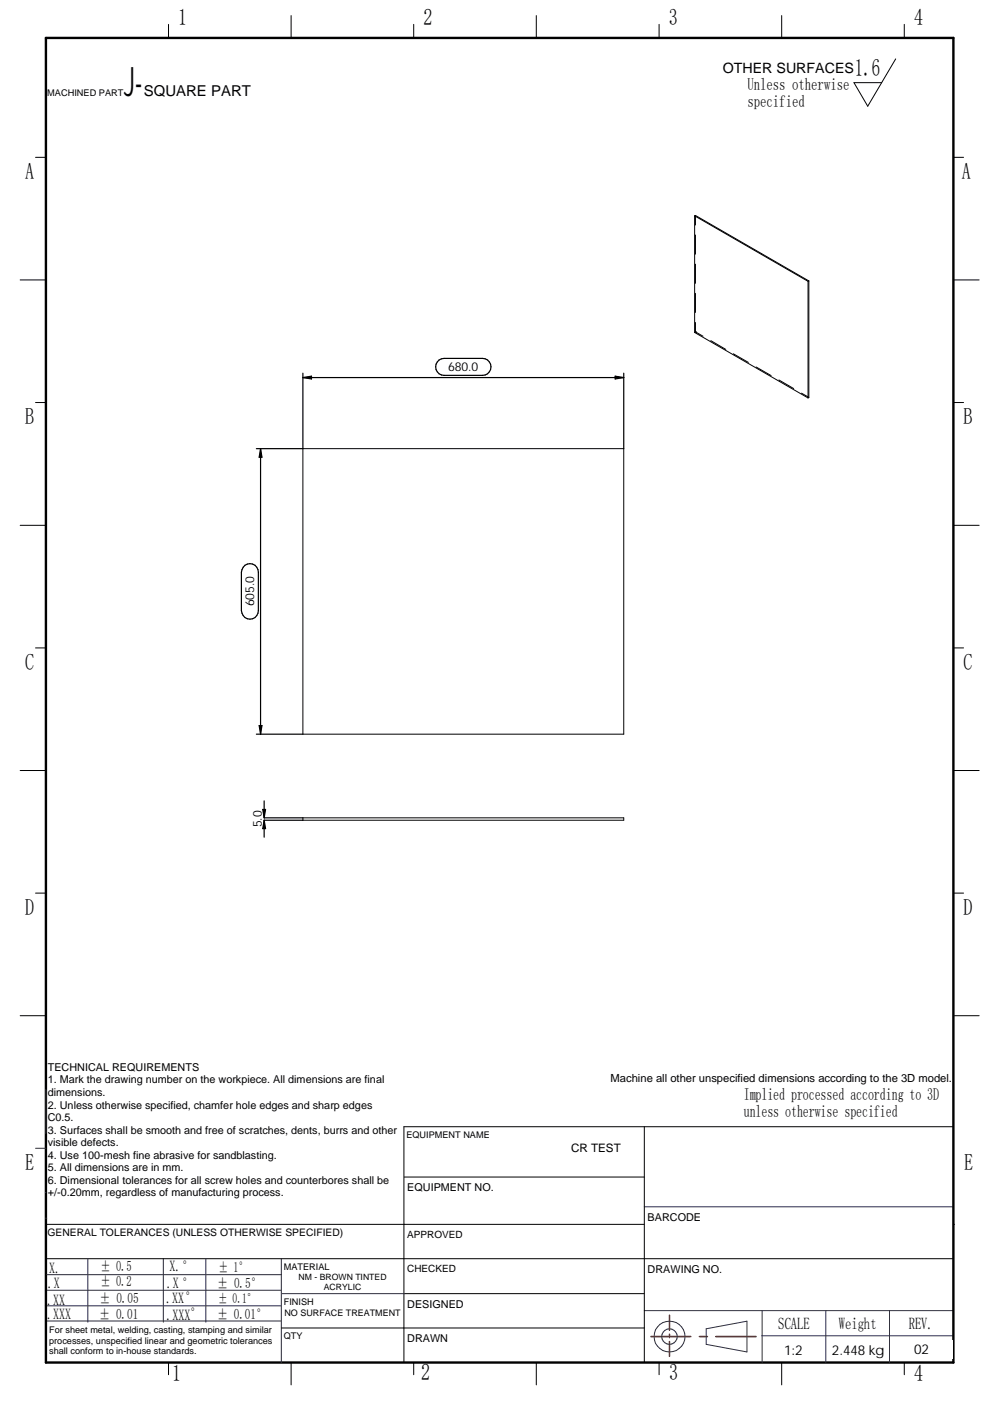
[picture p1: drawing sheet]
<svg xmlns="http://www.w3.org/2000/svg" width="210mm" height="297mm" viewBox="0 0 210 297" stroke-linecap="round" stroke-linejoin="round" font-family="sans-serif">
<defs><g id="words">
<text font-size="8.6" x="26.3" y="20.4">J-</text>
<text font-size="5.1" x="181.3" y="16.2">1.6</text>
<g font-size="4.9">
<text x="37.8" y="5.3">1</text>
<text x="89.8" y="5.3">2</text>
<text x="141.8" y="5.3">3</text>
<text x="193.8" y="5.3">4</text>
<text x="5.3" y="38">A</text>
<text x="204" y="38">A</text>
<text x="5.3" y="90">B</text>
<text x="204.3" y="90">B</text>
<text x="5.3" y="142">C</text>
<text x="204.3" y="142">C</text>
<text x="5.3" y="194">D</text>
<text x="204.3" y="194">D</text>
<text x="5.3" y="248.1">E</text>
<text x="204.4" y="248.1">E</text>
<text x="36.5" y="292.7">1</text>
<text x="89.3" y="292.7">2</text>
<text x="141.9" y="292.7">3</text>
<text x="193.8" y="292.7">4</text>
</g>
<g font-size="3.6">
<text x="158.5" y="19">Unless otherwise</text>
<text x="158.5" y="22.6">specified</text>
<text x="157.7" y="233.1">Implied processed according to 3D</text>
<text x="157.7" y="236.7">unless otherwise specified</text>
<text x="165" y="281.8">SCALE</text>
<text x="177.8" y="281.8">Weight</text>
<text x="192.7" y="281.8">REV.</text>
</g>
<g font-size="3.3">
<text x="10.5" y="269.8">X.</text>
<text x="35.9" y="269.5">X.°</text>
<text x="10.1" y="273">.X</text>
<text x="35.3" y="273.2">.X °</text>
<text x="10" y="276.6">.XX</text>
<text x="10" y="279.7">.XXX</text>
<text x="35.2" y="276.2">.XX°</text>
<text x="35.3" y="279.8">.XXX°</text>
</g>
<text font-size="3.2" x="30.5" y="20.4">SQUARE PART</text>
<g font-size="3">
<text x="153.2" y="15.4">OTHER SURFACES</text>
<text x="21.3" y="269.5">± 0.5</text>
<text x="46.4" y="269.7">± 1°</text>
<text x="21.3" y="272.7">± 0.2</text>
<text x="46.1" y="273.1">± 0.5°</text>
<text x="21" y="279.6">± 0.01</text>
<text x="21.1" y="276.4">± 0.05</text>
<text x="46" y="279.6">± 0.01°</text>
</g>
<g font-size="2.9">
<text x="46.3" y="276.4">± 0.1°</text>
<text x="166.3" y="287.3">1:2</text>
<text x="176.4" y="287.2">2.448 kg</text>
<text x="193.8" y="287.1">02</text>
</g>
<g font-size="2.6">
<text x="95" y="78.7">680.0</text>
<text x="53.9" y="128.6" transform="rotate(-90 53.9 128.6)">605.0</text>
<text x="55.5" y="175.4" transform="rotate(-90 55.5 175.4)">5.0</text>
</g>
<text font-size="2.5" x="121.1" y="244.2">CR TEST</text>
<text font-size="2.4" x="129.5" y="229.5">Machine all other unspecified dimensions according to the 3D model.</text>
<g font-size="2.3">
<text x="10.1" y="227">TECHNICAL REQUIREMENTS</text>
<text x="10.1" y="229.7">1. Mark the drawing number on the workpiece. All dimensions are final</text>
<text x="10.1" y="232.4">dimensions.</text>
<text x="10.1" y="235">2. Unless otherwise specified, chamfer hole edges and sharp edges</text>
<text x="10.1" y="237.7">C0.5.</text>
<text x="10.1" y="240.4">3. Surfaces shall be smooth and free of scratches, dents, burrs and other</text>
<text x="10.1" y="243">visible defects.</text>
<text x="10.1" y="245.7">4. Use 100-mesh fine abrasive for sandblasting.</text>
<text x="10.1" y="248.3">5. All dimensions are in mm.</text>
<text x="10.1" y="251">6. Dimensional tolerances for all screw holes and counterbores shall be</text>
<text x="10.1" y="253.7">+/-0.20mm, regardless of manufacturing process.</text>
<text x="86.3" y="252.6">EQUIPMENT NO.</text>
<text x="137.3" y="258.9">BARCODE</text>
<text x="137.3" y="269.9">DRAWING NO.</text>
<text x="86.3" y="277.3">DESIGNED</text>
<text x="86.3" y="284.6">DRAWN</text>
</g>
<text font-size="2.2" x="10.1" y="262">GENERAL TOLERANCES (UNLESS OTHERWISE SPECIFIED)</text>
<g font-size="2.1">
<text x="86.3" y="262.4">APPROVED</text>
<text x="86.3" y="269.7">CHECKED</text>
</g>
<text font-size="2" x="10" y="20.4">MACHINED PART</text>
<g font-size="1.9">
<text x="86.2" y="241.2">EQUIPMENT NAME</text>
<text x="60.2" y="269.2">MATERIAL</text>
<text x="60.2" y="276.6">FINISH</text>
<text x="60.3" y="278.9">NO SURFACE TREATMENT</text>
<text x="10.4" y="282.6">For sheet metal, welding, casting, stamping and similar</text>
<text x="10.4" y="284.9">processes, unspecified linear and geometric tolerances</text>
<text x="10.4" y="287.1">shall conform to in-house standards.</text>
<text x="60.2" y="283.9">QTY</text>
</g>
<g font-size="1.8">
<text x="63.3" y="271.5">NM - BROWN TINTED</text>
<text x="68.7" y="273.6">ACRYLIC</text>
</g>
</g></defs>
<g fill="none" stroke="#26264c" stroke-width=".21">
<path d="M9.7 231v9.3M7.5 243.5h2.2M9.6 252.9h.1M9.7 258.3h.1M136.6 255.9h65.5M9.6 276.9h50M9.6 273.6h50M9.9 270.3h50M18.6 266.9v13.4M34.6 266.9v13.4M43.6 266.9v13.4M59.6 266.9v22"/>
<path d="M59.8 274.3h26M136.6 277.9h65.5M161.6 277.9v11M175.1 277.9v11M188.6 277.9v11M9.9 280.1h49.7M149.7 281.7l8.7-1.6v6.5l-8.7-1.6zM161.5 283.2h40.6"/>
<circle cx="142" cy="283.4" r="1.64"/>
<circle cx="142" cy="283.4" r="3.3"/>
</g>
<g fill="none" stroke="#000" stroke-width=".21">
<path d="M35.7 5.2v2.8M87.7 5.2v2.8M139.7 5.2v2.8M189.9 12.5l-5.9 10-2.9-5h5.8M191.7 5.2v2.8M7.5 33.4h2.2M202.1 33.4h2.2M4.3 59.4h5.4M202.1 59.4h5.5M7.5 85.3h2.2M202.1 85.3h2.2M4.3 111.4h5.4"/>
<path d="M202.1 111.4h5.5M7.5 137.4h2.2M202.1 137.4h2.2M4.3 163.4h5.4M202.1 163.4h5.5M7.5 189.4h2.2M202.1 189.4h2.2M4.3 215.3h5.4M202.1 215.3h5.5M202.1 238.9h-116.5v50M85.7 249.6h50.9M136.6 259.6h-126.8"/>
<path d="M202.2 259.6h.1M9.7 266.9h192.4M85.8 274.3h50.8M35.7 288.9v2.6M61.7 288.9v4.7M85.6 281.6h51M87.7 288.9v2.6M113.7 288.9v4.7M139.7 288.9v2.6M165.7 288.9v4.7M191.7 288.9v2.6"/>
</g>
<path d="M9.7 8h192.4v280.9h-192.4z" fill="none" stroke="#000" stroke-width=".51"/>
<path d="M141.9 278.8v3.2M138 283.4h8.5M141.9 282.9v.7M141.9 284.4v3.2M148.3 283.4h1.7M151.8 283.4h8.5" fill="none" stroke="#f00" stroke-width=".34"/>
<g fill="#fff">
<path d="M136.9 271.6h64.4v6h-64.4z"/>
<path d="M188.9 284.1h13v4h-13z"/>
<path d="M86 255.1h50.1v3.9h-50.1z"/>
<path d="M59.8 270.2h25.3v4h-25.3z"/>
<path d="M99.9 277.4h21.3v4h-21.3z"/>
<path d="M86.1 244.5h50v4h-50z"/>
<path d="M59.9 277.2h25.2v4.1h-25.2z"/>
<path d="M175.5 284.2h12.9v4h-12.9z"/>
<path d="M161.8 284.3h13v4h-13z"/>
<path d="M137 260.6h64.4v6h-64.4z"/>
</g>
<path d="M61.7 3.3v4.7M113.7 3.3v4.7M165.7 3.3v4.7M136.6 238.9v50M59.6 281.6h26" fill="none" stroke="#000" stroke-width=".21"/>
<path d="M14.5 11.3h28.1v12.1h-28.1z" fill="#fff"/>
<g fill="none" stroke="#000" stroke-width=".21">
<path d="M147.3 45.8l24 13.8M147.3 45.8v24.7l24 13.9M147.4 45.7v2M147.4 49.8v4.1M147.4 56v4.1M147.4 45.7l24.1 13.9M147.4 45.7l-.1 .1M171.3 59.6v24.8M171.5 59.6v24.6M171.5 59.6h-.2M147.3 70.4h.1M147.4 70.4l1.7 .9"/>
<path d="M147.4 62.2v4.1M147.4 68.4v2M147.4 70.4h.1M150.7 72.2l3.2 1.9M155.5 75l3.2 1.8M160.3 77.8l3.2 1.8M64.2 95.1h68v60.6h-68zM165.1 80.6l3.2 1.8M169.9 83.4l1.6 .8M171.5 84.2l-.2 .2M64.2 173.4h68v.5h-68z"/>
</g>
<path d="M54.4 95.1h9.8M54.4 155.7h9.8" fill="none" stroke="#000" stroke-width=".25"/>
<path d="M51.2 119.5h3.6v11.8h-3.6z" fill="#fff"/>
<path d="M64.2 79.1v16M132.2 79.1v16M55.2 95.1l.3 1.8h-.6zM55.2 95.1v60.6M51.9 119.8a1.78 1.78 0 0 1 1.9-.1 1.78 1.78 0 0 1 1 1.6v8.2a1.8 1.8 0 0 1-1.8 1.8 1.8 1.8 0 0 1-1.8-1.8v-8.2l.4-1zM54.9 153.8h.6l-.3 1.9z" fill="none" stroke="#000" stroke-width=".25"/>
<path d="M55.2 95.1l.3 1.8h-.6zM54.9 153.8h.6l-.3 1.9z" fill="#000"/>
<path d="M92.4 76h11.7v3.6h-11.7z" fill="#fff"/>
<path d="M93.1 76.3l1-.3h8.2a1.8 1.8 0 0 1 1.8 1.8 1.8 1.8 0 0 1-1.8 1.8h-8.2a1.81 1.81 0 0 1-1.7-1.3 1.81 1.81 0 0 1 .7-2zM130.4 79.8l1.8 .3-1.8 .2zM64.2 80.1h68M64.2 80.1l1.8-.3v.5zM55.1 173.9h9.1M55.1 173.4h9.1" fill="none" stroke="#000" stroke-width=".25"/>
<path d="M64.2 80.1l1.8-.3v.5zM130.4 79.8l1.8 .3-1.8 .2z" fill="#000"/>
<path d="M53.4 171.3h2.5v4.7h-2.5z" fill="#fff"/>
<path d="M55.7 171.6h.6l-.3 1.8zM56 169.8v3.6M56 173.9v3.6M56 173.9l.3 1.8h-.6z" fill="none" stroke="#000" stroke-width=".25"/>
<path d="M56 173.9l.3 1.8h-.6zM55.7 171.6h.6l-.3 1.8z" fill="#000"/>
<use href="#words"/>
</svg>
